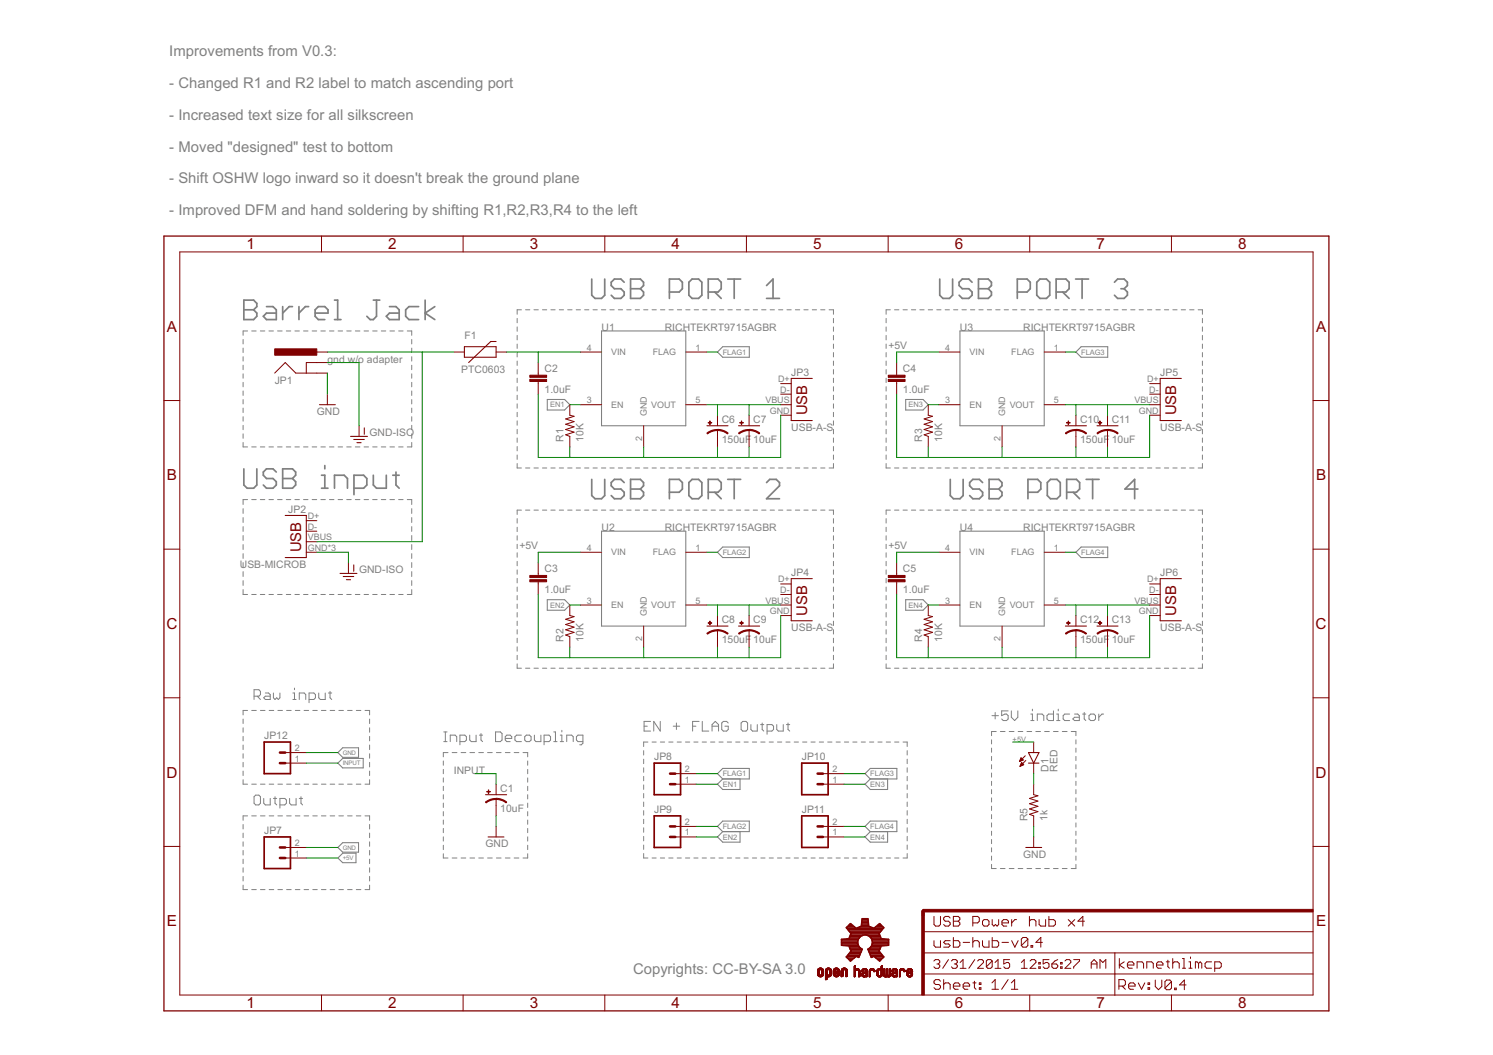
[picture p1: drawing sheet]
<svg xmlns="http://www.w3.org/2000/svg" width="297mm" height="210mm" viewBox="0 0 297 210" stroke-linecap="round" stroke-linejoin="round" font-family="sans-serif">
<defs><g id="words">
<g font-size="3.4" fill="#800000">
<text x="49" y="49.6">1</text>
<text x="77.2" y="49.6">2</text>
<text x="105.4" y="49.6">3</text>
<text x="133.6" y="49.6">4</text>
<text x="161.8" y="49.6">5</text>
<text x="189.9" y="49.6">6</text>
<text x="218.1" y="49.6">7</text>
<text x="246.3" y="49.6">8</text>
<text x="33.2" y="66">A</text>
<text x="261.8" y="66">A</text>
<text x="33.2" y="95.5">B</text>
<text x="261.8" y="95.5">B</text>
<text x="33.1" y="125.1">C</text>
<text x="261.7" y="125.1">C</text>
<text x="33.1" y="154.7">D</text>
<text x="261.7" y="154.7">D</text>
<text x="33.2" y="184.3">E</text>
<text x="261.8" y="184.3">E</text>
<text x="49" y="200.6">1</text>
<text x="77.2" y="200.6">2</text>
<text x="105.4" y="200.6">3</text>
<text x="133.6" y="200.6">4</text>
<text x="161.8" y="200.6">5</text>
<text x="189.9" y="200.6">6</text>
<text x="218.1" y="200.6">7</text>
<text x="246.3" y="200.6">8</text>
</g>
<g font-size="3.3" fill="#808080">
<text x="33.7" y="11.2">Improvements from V0.3:</text>
<text x="33.7" y="17.5">- Changed R1 and R2 label to match ascending port</text>
<text x="33.7" y="23.8">- Increased text size for all silkscreen</text>
<text x="33.7" y="30.2">- Moved &quot;designed&quot; test to bottom</text>
<text x="33.7" y="36.5">- Shift OSHW logo inward so it doesn't break the ground plane</text>
<text x="33.7" y="42.8">- Improved DFM and hand soldering by shifting R1,R2,R3,R4 to the left</text>
<text x="126" y="193.8">Copyrights: CC-BY-SA 3.0</text>
</g>
<g font-size="3.3" fill="#800000">
<text x="160.6" y="82.6" transform="rotate(-90 160.6 82.6)">USB</text>
<text x="234" y="82.6" transform="rotate(-90 234 82.6)">USB</text>
<text x="59.9" y="109.9" transform="rotate(-90 59.9 109.9)">USB</text>
<text x="160.6" y="122.5" transform="rotate(-90 160.6 122.5)">USB</text>
<text x="234" y="122.5" transform="rotate(-90 234 122.5)">USB</text>
</g>
<g font-size="2.3" fill="#808080">
<text x="119.7" y="65.8">U1</text>
<text x="132.3" y="65.8">RICHTEKRT9715AGBR</text>
<text x="191" y="65.8">U3</text>
<text x="203.6" y="65.8">RICHTEKRT9715AGBR</text>
<text x="92.4" y="67.5">F1</text>
<text x="176.7" y="69.4">+5V</text>
<text x="54.6" y="76.3">JP1</text>
<text x="65.1" y="72.1">gnd w/o adapter</text>
<text x="91.8" y="74.2">PTC0603</text>
<text x="108.3" y="73.9">C2</text>
<text x="157.4" y="74.8">JP3</text>
<text x="179.7" y="73.9">C4</text>
<text x="230.8" y="74.8">JP5</text>
<text x="63" y="82.6">GND</text>
<text x="108.3" y="78.1">1.0uF</text>
<text x="179.7" y="78.1">1.0uF</text>
<text x="73.5" y="86.8">GND-ISO</text>
<text x="112.1" y="87.9" transform="rotate(-90 112.1 87.9)">R1</text>
<text x="116.1" y="87.9" transform="rotate(-90 116.1 87.9)">10K</text>
<text x="143.6" y="88.2">150uF</text>
<text x="143.6" y="84.2">C6</text>
<text x="149.9" y="88.2">10uF</text>
<text x="149.9" y="84.2">C7</text>
<text x="157.4" y="85.8">USB-A-S</text>
<text x="183.5" y="87.9" transform="rotate(-90 183.5 87.9)">R3</text>
<text x="187.4" y="87.9" transform="rotate(-90 187.4 87.9)">10K</text>
<text x="214.9" y="88.2">150uF</text>
<text x="214.9" y="84.2">C10</text>
<text x="221.2" y="88.2">10uF</text>
<text x="221.2" y="84.2">C11</text>
<text x="230.8" y="85.8">USB-A-S</text>
<text x="57.4" y="102">JP2</text>
<text x="119.7" y="105.7">U2</text>
<text x="132.3" y="105.7">RICHTEKRT9715AGBR</text>
<text x="191" y="105.7">U4</text>
<text x="203.6" y="105.7">RICHTEKRT9715AGBR</text>
<text x="47.7" y="113">USB-MICROB</text>
<text x="103.3" y="109.2">+5V</text>
<text x="108.3" y="113.8">C3</text>
<text x="176.7" y="109.2">+5V</text>
<text x="179.7" y="113.8">C5</text>
<text x="71.4" y="114.1">GND-ISO</text>
<text x="108.3" y="118">1.0uF</text>
<text x="157.4" y="114.6">JP4</text>
<text x="179.7" y="118">1.0uF</text>
<text x="230.8" y="114.6">JP6</text>
<text x="143.6" y="124">C8</text>
<text x="149.9" y="124">C9</text>
<text x="157.4" y="125.6">USB-A-S</text>
<text x="214.9" y="124">C12</text>
<text x="221.2" y="124">C13</text>
<text x="230.8" y="125.6">USB-A-S</text>
<text x="112.1" y="127.7" transform="rotate(-90 112.1 127.7)">R2</text>
<text x="116.1" y="127.7" transform="rotate(-90 116.1 127.7)">10K</text>
<text x="143.6" y="128">150uF</text>
<text x="149.9" y="128">10uF</text>
<text x="183.5" y="127.7" transform="rotate(-90 183.5 127.7)">R4</text>
<text x="187.4" y="127.7" transform="rotate(-90 187.4 127.7)">10K</text>
<text x="214.9" y="128">150uF</text>
<text x="221.2" y="128">10uF</text>
<text x="52.6" y="147">JP12</text>
<text x="90.3" y="153.9">INPUT</text>
<text x="130.2" y="151.2">JP8</text>
<text x="159.5" y="151.2">JP10</text>
<text x="208.6" y="153.5" transform="rotate(-90 208.6 153.5)">D1</text>
<text x="210.4" y="153.5" transform="rotate(-90 210.4 153.5)">RED</text>
<text x="99.5" y="161.6">10uF</text>
<text x="99.5" y="157.6">C1</text>
<text x="130.2" y="161.7">JP9</text>
<text x="159.5" y="161.7">JP11</text>
<text x="52.6" y="165.9">JP7</text>
<text x="204.4" y="163.4" transform="rotate(-90 204.4 163.4)">R5</text>
<text x="208.4" y="163.4" transform="rotate(-90 208.4 163.4)">1k</text>
<text x="96.6" y="168.6">GND</text>
<text x="203.6" y="170.7">GND</text>
</g>
<g font-size="2" fill="#808080">
<text x="116.7" y="69.7">4</text>
<text x="121.6" y="70.7">VIN</text>
<text x="129.9" y="70.7">FLAG</text>
<text x="138.4" y="69.7">1</text>
<text x="188.1" y="69.7">4</text>
<text x="192.9" y="70.7">VIN</text>
<text x="201.2" y="70.7">FLAG</text>
<text x="209.7" y="69.7">1</text>
<text x="154.8" y="76">D+</text>
<text x="228.2" y="76">D+</text>
<text x="116.7" y="80.2">3</text>
<text x="121.6" y="81.2">EN</text>
<text x="128.7" y="82.8" transform="rotate(-90 128.7 82.8)">GND</text>
<text x="129.6" y="81.1">VOUT</text>
<text x="138.4" y="80.2">5</text>
<text x="152.3" y="80.2">VBUS</text>
<text x="153.2" y="82.3">GND</text>
<text x="155.2" y="78.1">D-</text>
<text x="188.1" y="80.2">3</text>
<text x="192.9" y="81.2">EN</text>
<text x="200" y="82.8" transform="rotate(-90 200 82.8)">GND</text>
<text x="200.9" y="81.1">VOUT</text>
<text x="209.7" y="80.2">5</text>
<text x="225.7" y="80.2">VBUS</text>
<text x="226.6" y="82.3">GND</text>
<text x="228.7" y="78.1">D-</text>
<text x="127.8" y="87.6" transform="rotate(-90 127.8 87.6)">2</text>
<text x="199.1" y="87.6" transform="rotate(-90 199.1 87.6)">2</text>
<text x="61.2" y="103.3">D+</text>
<text x="61.2" y="105.4">D-</text>
<text x="61.2" y="107.5">VBUS</text>
<text x="61.2" y="109.6">GND*3</text>
<text x="116.7" y="109.6">4</text>
<text x="121.6" y="110.5">VIN</text>
<text x="129.9" y="110.5">FLAG</text>
<text x="138.4" y="109.6">1</text>
<text x="188.1" y="109.6">4</text>
<text x="192.9" y="110.5">VIN</text>
<text x="201.2" y="110.5">FLAG</text>
<text x="209.7" y="109.6">1</text>
<text x="154.8" y="115.9">D+</text>
<text x="155.2" y="118">D-</text>
<text x="228.2" y="115.9">D+</text>
<text x="228.7" y="118">D-</text>
<text x="116.7" y="120.1">3</text>
<text x="121.6" y="121">EN</text>
<text x="128.7" y="122.6" transform="rotate(-90 128.7 122.6)">GND</text>
<text x="129.6" y="121">VOUT</text>
<text x="138.4" y="120.1">5</text>
<text x="152.3" y="120.1">VBUS</text>
<text x="153.2" y="122.2">GND</text>
<text x="188.1" y="120.1">3</text>
<text x="192.9" y="121">EN</text>
<text x="200" y="122.6" transform="rotate(-90 200 122.6)">GND</text>
<text x="200.9" y="121">VOUT</text>
<text x="209.7" y="120.1">5</text>
<text x="225.7" y="120.1">VBUS</text>
<text x="226.6" y="122.2">GND</text>
<text x="127.8" y="127.5" transform="rotate(-90 127.8 127.5)">2</text>
<text x="199.1" y="127.5" transform="rotate(-90 199.1 127.5)">2</text>
<text x="58.7" y="149.4">2</text>
<text x="58.7" y="151.5">1</text>
<text x="136.3" y="155.7">1</text>
<text x="136.3" y="153.6">2</text>
<text x="165.6" y="155.7">1</text>
<text x="165.6" y="153.6">2</text>
<text x="136.3" y="166.2">1</text>
<text x="136.3" y="164.1">2</text>
<text x="165.6" y="166.2">1</text>
<text x="165.6" y="164.1">2</text>
<text x="58.7" y="170.4">1</text>
<text x="58.7" y="168.3">2</text>
</g>
<g font-size="1.7" fill="#808080">
<text x="143.8" y="70.6">FLAG1</text>
<text x="215.1" y="70.6">FLAG3</text>
<text x="109.4" y="81.1">EN1</text>
<text x="180.7" y="81.1">EN3</text>
<text x="143.8" y="110.4">FLAG2</text>
<text x="215.1" y="110.4">FLAG4</text>
<text x="109.4" y="120.9">EN2</text>
<text x="180.7" y="120.9">EN4</text>
<text x="201.5" y="147.6">+5V</text>
<text x="143.8" y="154.5">FLAG1</text>
<text x="173.2" y="154.5">FLAG3</text>
<text x="143.8" y="156.6">EN1</text>
<text x="173.2" y="156.6">EN3</text>
<text x="143.8" y="167">EN2</text>
<text x="143.8" y="164.9">FLAG2</text>
<text x="173.2" y="167">EN4</text>
<text x="173.2" y="164.9">FLAG4</text>
</g>
<g font-size="1.4" fill="#808080">
<text x="68.2" y="150.2">GND</text>
<text x="68.2" y="152.3">INPUT</text>
<text x="68.2" y="169">GND</text>
<text x="68.2" y="171.1">+5V</text>
</g>
</g></defs>
<g fill="none" stroke="#808080" stroke-width=".2">
<path d="M48.4 67.5v.9M48.4 69.3v.8M48.4 71v.8M48.4 72.7v.9M48.4 74.4v.8M48.4 76.1v.9M48.4 77.8v.9M48.4 79.5v.9M49.3 65.8h-.9v.9M50.1 65.8h.9M51.8 65.8h.9M53.5 65.8h.9"/>
<path d="M55.2 65.8h.9M57 65.8h.8M58.7 65.8h.9M60.4 65.8h.9M62.1 65.8h.9M63.8 65.8h.9M65.6 65.8h.8M67.3 65.8h.9M69 65.8h.9M70.7 65.8h.9M72.4 65.8h.9M74.1 65.8h.9"/>
<path d="M75.9 65.8h.9M77.6 65.8h.9M79.3 65.8h.9M81 65.8h.9v.9M81.9 67.5v.9M81.9 69.3v.8M81.9 71v.8M81.9 72.7v.9M81.9 74.4v.8M81.9 76.1v.9M81.9 77.8v.9M81.9 79.5v.9"/>
<path d="M102.9 63.4v.8M102.9 65v.9M102.9 66.7v.9M102.9 68.5v.8M102.9 70.1v.9M102.9 71.8v.9M102.9 73.5v.9M102.9 75.2v.9M102.9 76.9v.9M102.9 78.6v.9M103.7 61.6h-.8v.9M104.6 61.6h.8"/>
<path d="M106.2 61.6h.9M107.9 61.6h.9M109.6 61.6h.8M111.3 61.6h.8M112.9 61.6h.9M114.6 61.6h.9M116.3 61.6h.9M118 61.6h.8M119.7 61.6h.8M121.3 61.6h.9M123 61.6h.9M124.7 61.6h.9"/>
<path d="M126.4 61.6h.8M128.1 61.6h.8M129.7 61.6h.9M131.4 61.6h.9M133.1 61.6h.8M134.8 61.6h.8M136.4 61.6h.9M138.1 61.6h.9M139.8 61.6h.9M141.5 61.6h.8M143.2 61.6h.8M144.8 61.6h.9"/>
<path d="M146.5 61.6h.9M148.2 61.6h.8M149.9 61.6h.8M151.5 61.6h.9M153.2 61.6h.9M154.9 61.6h.8M156.6 61.6h.8M158.2 61.6h.9M159.9 61.6h.9M161.6 61.6h.9M163.3 61.6h.8M165 61.6h.8v.9"/>
<path d="M165.8 63.4v.8M165.8 65v.9M165.8 66.7v.9M165.8 68.5v.8M165.8 70.1v.9M165.8 71.8v.9M165.8 73.5v.9M165.8 75.2v.9M165.8 76.9v.9M165.8 78.6v.9M176.3 63.4v.8M176.3 65v.9"/>
<path d="M176.3 66.7v.9M176.3 68.5v.8M176.3 70.1v.9M176.3 71.8v.9M176.3 73.5v.9M176.3 75.2v.9M176.3 76.9v.9M176.3 78.6v.9M177.1 61.6h-.8v.9M178 61.6h.8M179.7 61.6h.8M181.3 61.6h.9"/>
<path d="M183 61.6h.9M184.7 61.6h.8M186.4 61.6h.8M188 61.6h.9M189.7 61.6h.9M191.4 61.6h.9M193.1 61.6h.8M194.8 61.6h.8M196.4 61.6h.9M198.1 61.6h.9M199.8 61.6h.8M201.5 61.6h.8"/>
<path d="M203.1 61.6h.9M204.8 61.6h.9M206.5 61.6h.8M208.2 61.6h.8M209.8 61.6h.9M211.5 61.6h.9M213.2 61.6h.9M214.9 61.6h.8M216.6 61.6h.8M218.2 61.6h.9M219.9 61.6h.9M221.6 61.6h.8"/>
<path d="M223.3 61.6h.8M225 61.6h.8M226.6 61.6h.9M228.3 61.6h.9M230 61.6h.8M231.7 61.6h.8M233.3 61.6h.9M235 61.6h.9M236.7 61.6h.9M238.4 61.6h.8v.9M239.2 63.4v.8M239.2 65v.9"/>
<path d="M239.2 66.7v.9M239.2 68.5v.8M239.2 70.1v.9M239.2 71.8v.9M239.2 73.5v.9M239.2 75.2v.9M239.2 76.9v.9M239.2 78.6v.9M48.4 81.2v.9M48.4 82.9v.9M48.4 84.6v.9M48.4 86.3v.9"/>
<path d="M48.4 88v.9h.9M49.3 99.4h-.9v1M50.1 99.4h.9M50.1 88.9h.9M51.8 99.4h.9M51.8 88.9h.9M53.5 99.4h.9M53.5 88.9h.9M55.2 99.4h.9M55.2 88.9h.9M57 99.4h.8M57 88.9h.8"/>
<path d="M58.7 99.4h.9M58.7 88.9h.9M60.4 99.4h.9M60.4 88.9h.9M62.1 99.4h.9M62.1 88.9h.9M63.8 99.4h.9M63.8 88.9h.9M65.6 99.4h.8M65.6 88.9h.8M67.3 99.4h.9M67.3 88.9h.9"/>
<path d="M69 99.4h.9M69 88.9h.9M70.7 99.4h.9M70.7 88.9h.9M72.4 99.4h.9M72.4 88.9h.9M74.1 99.4h.9M74.1 88.9h.9M75.9 99.4h.9M75.9 88.9h.9M77.6 99.4h.9M77.6 88.9h.9"/>
<path d="M79.3 99.4h.9M79.3 88.9h.9M81 99.4h.9v1M81.9 81.2v.9M81.9 82.9v.9M81.9 84.6v.9M81.9 86.3v.9M81.9 88v.9h-.9M102.9 92.2v.9h.8M102.9 80.3v.9M102.9 82v.9M102.9 83.7v.9"/>
<path d="M102.9 85.4v.9M102.9 87.1v.9M102.9 88.8v.9M102.9 90.5v.9M104.6 93.1h.8M106.2 93.1h.9M107.9 93.1h.9M109.6 93.1h.8M111.3 93.1h.8M112.9 93.1h.9M114.6 93.1h.9M116.3 93.1h.9"/>
<path d="M118 93.1h.8M119.7 93.1h.8M121.3 93.1h.9M123 93.1h.9M124.7 93.1h.9M126.4 93.1h.8M128.1 93.1h.8M129.7 93.1h.9M131.4 93.1h.9M133.1 93.1h.8M134.8 93.1h.8M136.4 93.1h.9"/>
<path d="M138.1 93.1h.9M139.8 93.1h.9M141.5 93.1h.8M143.2 93.1h.8M144.8 93.1h.9M146.5 93.1h.9M148.2 93.1h.8M149.9 93.1h.8M151.5 93.1h.9M153.2 93.1h.9M154.9 93.1h.8M156.6 93.1h.8"/>
<path d="M158.2 93.1h.9M159.9 93.1h.9M161.6 93.1h.9M163.3 93.1h.8M165.8 80.3v.9M165.8 82v.9M165.8 83.7v.9M165.8 85.4v.9M165.8 87.1v.9M165.8 88.8v.9M165.8 90.5v.9M165.8 92.2v.9h-.8"/>
<path d="M176.3 92.2v.9h.8M176.3 80.3v.9M176.3 82v.9M176.3 83.7v.9M176.3 85.4v.9M176.3 87.1v.9M176.3 88.8v.9M176.3 90.5v.9M178 93.1h.8M179.7 93.1h.8M181.3 93.1h.9M183 93.1h.9"/>
<path d="M184.7 93.1h.8M186.4 93.1h.8M188 93.1h.9M189.7 93.1h.9M191.4 93.1h.9M193.1 93.1h.8M194.8 93.1h.8M196.4 93.1h.9M198.1 93.1h.9M199.8 93.1h.8M201.5 93.1h.8M203.1 93.1h.9"/>
<path d="M204.8 93.1h.9M206.5 93.1h.8M208.2 93.1h.8M209.8 93.1h.9M211.5 93.1h.9M213.2 93.1h.9M214.9 93.1h.8M216.6 93.1h.8M218.2 93.1h.9M219.9 93.1h.9M221.6 93.1h.8M223.3 93.1h.8"/>
<path d="M225 93.1h.8M226.6 93.1h.9M228.3 93.1h.9M230 93.1h.8M231.7 93.1h.8M233.3 93.1h.9M235 93.1h.9M236.7 93.1h.9M239.2 92.2v.9h-.8M239.2 80.3v.9M239.2 82v.9M239.2 83.7v.9"/>
<path d="M239.2 85.4v.9M239.2 87.1v.9M239.2 88.8v.9M239.2 90.5v.9M48.4 117.3v1h.9M48.4 101.2v1M48.4 103v.9M48.4 104.8v.9M48.4 106.6v.9M48.4 108.4v.9M48.4 110.2v.9M48.4 111.9v1"/>
<path d="M48.4 113.7v1M48.4 115.5v1M50.1 118.3h.9M51.8 118.3h.9M53.5 118.3h.9M55.2 118.3h.9M57 118.3h.8M58.7 118.3h.9M60.4 118.3h.9M62.1 118.3h.9M63.8 118.3h.9M65.6 118.3h.8"/>
<path d="M67.3 118.3h.9M69 118.3h.9M70.7 118.3h.9M72.4 118.3h.9M74.1 118.3h.9M75.9 118.3h.9M77.6 118.3h.9M79.3 118.3h.9M81.9 101.2v1M81.9 103v.9M81.9 104.8v.9M81.9 106.6v.9"/>
<path d="M81.9 108.4v.9M81.9 110.2v.9M81.9 111.9v1M81.9 113.7v1M81.9 115.5v1M81.9 117.3v1h-.9M102.9 103.2v.9M102.9 104.9v.9M102.9 106.6v.9M102.9 108.3v.9M102.9 110v.9M102.9 111.7v.9"/>
<path d="M102.9 113.4v.9M102.9 115.1v.9M102.9 116.8v.9M102.9 118.5v.9M103.7 101.5h-.8v.9M104.6 101.5h.8M106.2 101.5h.9M107.9 101.5h.9M109.6 101.5h.8M111.3 101.5h.8M112.9 101.5h.9M114.6 101.5h.9"/>
<path d="M116.3 101.5h.9M118 101.5h.8M119.7 101.5h.8M121.3 101.5h.9M123 101.5h.9M124.7 101.5h.9M126.4 101.5h.8M128.1 101.5h.8M129.7 101.5h.9M131.4 101.5h.9M133.1 101.5h.8M134.8 101.5h.8"/>
<path d="M136.4 101.5h.9M138.1 101.5h.9M139.8 101.5h.9M141.5 101.5h.8M143.2 101.5h.8M144.8 101.5h.9M146.5 101.5h.9M148.2 101.5h.8M149.9 101.5h.8M151.5 101.5h.9M153.2 101.5h.9M154.9 101.5h.8"/>
<path d="M156.6 101.5h.8M158.2 101.5h.9M159.9 101.5h.9M161.6 101.5h.9M163.3 101.5h.8M165 101.5h.8v.9M165.8 103.2v.9M165.8 104.9v.9M165.8 106.6v.9M165.8 108.3v.9M165.8 110v.9M165.8 111.7v.9"/>
<path d="M165.8 113.4v.9M165.8 115.1v.9M165.8 116.8v.9M165.8 118.5v.9M176.3 103.2v.9M176.3 104.9v.9M176.3 106.6v.9M176.3 108.3v.9M176.3 110v.9M176.3 111.7v.9M176.3 113.4v.9M176.3 115.1v.9"/>
<path d="M176.3 116.8v.9M176.3 118.5v.9M177.1 101.5h-.8v.9M178 101.5h.8M179.7 101.5h.8M181.3 101.5h.9M183 101.5h.9M184.7 101.5h.8M186.4 101.5h.8M188 101.5h.9M189.7 101.5h.9M191.4 101.5h.9"/>
<path d="M193.1 101.5h.8M194.8 101.5h.8M196.4 101.5h.9M198.1 101.5h.9M199.8 101.5h.8M201.5 101.5h.8M203.1 101.5h.9M204.8 101.5h.9M206.5 101.5h.8M208.2 101.5h.8M209.8 101.5h.9M211.5 101.5h.9"/>
<path d="M213.2 101.5h.9M214.9 101.5h.8M216.6 101.5h.8M218.2 101.5h.9M219.9 101.5h.9M221.6 101.5h.8M223.3 101.5h.8M225 101.5h.8M226.6 101.5h.9M228.3 101.5h.9M230 101.5h.8M231.7 101.5h.8"/>
<path d="M233.3 101.5h.9M235 101.5h.9M236.7 101.5h.9M238.4 101.5h.8v.9M239.2 103.2v.9M239.2 104.9v.9M239.2 106.6v.9M239.2 108.3v.9M239.2 110v.9M239.2 111.7v.9M239.2 113.4v.9M239.2 115.1v.9"/>
<path d="M239.2 116.8v.9M239.2 118.5v.9M50.5 138.5h1l.3-.3v-.6l-.3-.4h-1v2M51.2 138.5l.6 .7M52.8 137.9h.6l.4 .3v1h-1l-.3-.4 .3-.3h1M54.4 137.9v.9l.3 .4 .4-.4 .3 .4 .3-.4v-.9M58.3 137.9h.3v1.3M58.3 139.2h.6M58.6 136.9v.3M59.5 139.2v-1.3h1l.3 .3v1M61.5 139.2h.9l.4-.4v-.6l-.4-.3h-.9v1.9M63.4 137.9v.9l.3 .4h1v-1.3"/>
<path d="M65.3 137.9h.7M65.7 137.6v1.2l.3 .4M102.9 120.2v.9M102.9 121.9v.9M102.9 123.6v.9M102.9 125.3v.9M102.9 127v.9M102.9 128.7v.9M102.9 130.4v.9M102.9 132.1v.8h.8M104.6 132.9h.8M106.2 132.9h.9"/>
<path d="M107.9 132.9h.9M109.6 132.9h.8M111.3 132.9h.8M112.9 132.9h.9M114.6 132.9h.9M116.3 132.9h.9M118 132.9h.8M119.7 132.9h.8M121.3 132.9h.9M123 132.9h.9M124.7 132.9h.9M126.4 132.9h.8"/>
<path d="M128.1 132.9h.8M129.7 132.9h.9M131.4 132.9h.9M133.1 132.9h.8M134.8 132.9h.8M136.4 132.9h.9M138.1 132.9h.9M139.8 132.9h.9M141.5 132.9h.8M143.2 132.9h.8M144.8 132.9h.9M146.5 132.9h.9"/>
<path d="M148.2 132.9h.8M149.9 132.9h.8M151.5 132.9h.9M153.2 132.9h.9M154.9 132.9h.8M156.6 132.9h.8M158.2 132.9h.9M159.9 132.9h.9M161.6 132.9h.9M163.3 132.9h.8M165.8 120.2v.9M165.8 121.9v.9"/>
<path d="M165.8 123.6v.9M165.8 125.3v.9M165.8 127v.9M165.8 128.7v.9M165.8 130.4v.9M165.8 132.1v.8h-.8M176.3 132.1v.8h.8M176.3 120.2v.9M176.3 121.9v.9M176.3 123.6v.9M176.3 125.3v.9M176.3 127v.9"/>
<path d="M176.3 128.7v.9M176.3 130.4v.9M178 132.9h.8M179.7 132.9h.8M181.3 132.9h.9M183 132.9h.9M184.7 132.9h.8M186.4 132.9h.8M188 132.9h.9M189.7 132.9h.9M191.4 132.9h.9M193.1 132.9h.8"/>
<path d="M194.8 132.9h.8M196.4 132.9h.9M198.1 132.9h.9M199.8 132.9h.8M201.5 132.9h.8M203.1 132.9h.9M204.8 132.9h.9M206.5 132.9h.8M208.2 132.9h.8M209.8 132.9h.9M211.5 132.9h.9M213.2 132.9h.9"/>
<path d="M214.9 132.9h.8M216.6 132.9h.8M218.2 132.9h.9M219.9 132.9h.9M221.6 132.9h.8M223.3 132.9h.8M225 132.9h.8M226.6 132.9h.9M228.3 132.9h.9M230 132.9h.8M231.7 132.9h.8M233.3 132.9h.9"/>
<path d="M235 132.9h.9M236.7 132.9h.9M239.2 132.1v.8h-.8M239.2 120.2v.9M239.2 121.9v.9M239.2 123.6v.9M239.2 125.3v.9M239.2 127v.9M239.2 128.7v.9M239.2 130.4v.9M48.4 143.1v.9M48.4 144.8v.9"/>
<path d="M48.4 146.5v.9M48.4 148.2v.9M48.4 150v.9M48.4 151.7v.9M48.4 153.4v.9M48.4 155.1v.9h.9M49.3 141.4h-.9v.8M50.1 141.4h.9M50.1 156h.9M50.9 158.2h.6l.3 .3v1.3l-.3 .3h-.6l-.4-.3v-1.3zM51.8 141.4h.9M51.8 156h.9"/>
<path d="M52.5 158.9v.9l.3 .3h1v-1.2M53.6 141.4h.9M53.6 156h.9M54.4 158.9h.7M54.7 158.5v1.3l.4 .3M55.3 141.4h.9M55.3 156h.9M57 141.4h.9M57 156h.9M57.6 158.9v.9l.3 .3h1v-1.2M58.8 141.4h.9M58.8 156h.9"/>
<path d="M59.5 158.9h.7M59.9 158.5v1.3l.3 .3M60.5 141.4h.9M60.5 156h.9M62.2 141.4h.9M62.2 156h.9M63.9 141.4h1M63.9 156h1M65.7 141.4h.9M65.7 156h.9M67.4 141.4h.9M67.4 156h.9"/>
<path d="M69.2 141.4h.9M69.2 156h.9M70.9 141.4h.9M70.9 156h.9M72.6 141.4h.9v.8M73.5 143.1v.9M73.5 144.8v.9M73.5 146.5v.9M73.5 148.2v.9M73.5 150v.9M73.5 151.7v.9M73.5 153.4v.9"/>
<path d="M73.5 155.1v.9h-.9M88.2 151.4v.9M88.2 153.1v.8M88.2 154.8v.8M88.2 156.4v.9M88.2 158.1v.9M88.2 159.8v.9M88.3 147.6h.6M88.3 145.6h.6M88.6 145.6v2M89.1 149.7h-.9v.9M89.6 147.6v-1.3h1l.3 .3v1"/>
<path d="M90 149.7h.9M91.5 147.6h1l.3-.4v-.6l-.3-.3h-1v1.9M91.7 149.7h1M93.5 146.3v.9l.3 .4h.9v-1.3M93.5 149.7h.9M95.2 149.7h1M95.4 146.3h.6M95.7 145.9v1.3l.3 .4M97 149.7h.9M98.6 145.6h.9l.4 .3v1.3l-.4 .4h-.9zM98.8 149.7h.9M100.5 146.9h1.3v-.3l-.3-.3h-.7l-.3 .3v.6l.3 .4h.7"/>
<path d="M100.5 149.7h1M102.3 149.7h.9M103.7 146.3h-.9l-.4 .3v.6l.4 .4h.9M104.1 149.7h.9v.9M104.4 146.6l.3-.3h.6l.4 .3v.6l-.4 .4h-.6l-.3-.4zM105 151.4v.9M105 153.1v.8M105 154.8v.8M105 156.4v.9M105 158.1v.9M105 159.8v.9M106.3 146.3v.9l.3 .4h1v-1.3"/>
<path d="M108.2 147.6h1l.3-.4v-.6l-.3-.3h-1v1.9M110.2 147.6h.6M110.2 145.6h.3v2M111.5 147.6h.6M111.5 146.3h.3v1.3M111.8 145.3v.3M112.8 147.6v-1.3h.9l.3 .3v1M116 147.6h-1l-.3-.4v-.6l.3-.3h1v1.6l-.3 .3h-.4M128.1 149.4v.8M128.1 151v.9M128.1 152.8v.8M128.1 154.5v.8"/>
<path d="M128.1 156.2v.9M128.1 157.9v.8M128.1 159.6v.9M128.1 144.5h.7M128.9 147.6h-.8v.9M129.4 143.5h-1.3v2h1.3M129.7 147.6h.9M131.4 143.5v2l-1.3-2v2M131.4 147.6h.8M133.1 147.6h.8M133.9 144.5h1.3M134.6 143.8v1.3"/>
<path d="M134.7 147.6h.9M136.4 147.6h.8M137.8 144.5h.7M138 147.6h.9M139.1 143.5h-1.3v2M139.7 147.6h.8M139.7 143.5v2h1.3M141.4 147.6h.8M141.7 144.5h1.3M141.7 145.5v-1.3l.6-.7 .7 .7v1.3M143 147.6h.9M144.7 147.6h.8"/>
<path d="M144.9 143.8l-.3-.3h-.7l-.3 .3v1.3l.3 .4h.7l.3-.4v-.6h-.7M146.4 147.6h.8M147.4 143.8l.4-.3h.6l.3 .3v1.3l-.3 .4h-.6l-.4-.4zM148 147.6h.9M149.4 144.2v.9l.3 .4h1v-1.3M149.7 147.6h.8M151.3 144.2h.7M151.4 147.6h.8M151.6 143.8v1.3l.4 .4M152.6 145.5h1l.3-.4v-.6l-.3-.3h-1v1.9M153 147.6h.9M154.5 144.2v.9l.4 .4h.9v-1.3"/>
<path d="M154.7 147.6h.8M156.4 147.6h.8M156.5 144.2h.6M156.8 143.8v1.3l.3 .4M158 147.6h.9M159.7 147.6h.8M161.4 147.6h.8M163 147.6h.9M164.7 147.6h.8M166.3 147.6h.9M168 147.6h.8M169.7 147.6h.8"/>
<path d="M171.3 147.6h.9M173 147.6h.8M174.7 147.6h.8M176.3 147.6h.9M178 147.6h.8M179.7 147.6h.8v.9M180.5 149.4v.8M180.5 151v.9M180.5 152.8v.8M180.5 154.5v.8M180.5 156.2v.9M180.5 157.9v.8"/>
<path d="M180.5 159.6v.9M197.3 147.2v.8M197.3 148.8v.9M197.3 150.5v.8M197.3 152.1v.9M197.3 153.8v.8M197.3 155.4v.9M197.3 157.1v.8M197.3 158.7v.9M197.4 142.4h1.2M198 141.8v1.2M198.2 145.5h-.9v.9"/>
<path d="M199 145.5h1M200.6 141.4h-1.3v1l.6-.3h.4l.3 .3v.6l-.3 .4h-.7l-.3-.4M200.8 145.5h.9M201.2 141.4v1.3l.7 .7 .6-.7v-1.3M202.6 145.5h.9M204.3 145.5h1M205.1 142.1h.3v1.3M205.1 143.4h.6M205.4 141.1v.3M206.1 145.5h.9M206.4 143.4v-1.3h.9l.4 .3v1M207.8 145.5h1"/>
<path d="M209.6 145.5h.9M209.6 141.4v2h-1l-.3-.4v-.6l.3-.3h1M210.2 142.1h.3v1.3M210.2 143.4h.7M210.5 141.1v.3M211.3 145.5h1M212.8 142.1h-1l-.3 .3v.6l.3 .4h1M213.1 145.5h1v.9M213.8 142.1h.6l.3 .3v1h-.9l-.4-.4 .4-.3h.9M214.1 147.2v.8M214.1 148.8v.9M214.1 150.5v.8"/>
<path d="M214.1 152.1v.9M214.1 153.8v.8M214.1 155.4v.9M214.1 157.1v.8M214.1 158.7v.9M215.4 142.1h.6M215.7 141.8v1.2l.3 .4M216.7 142.4l.3-.3h.6l.4 .3v.6l-.4 .4h-.6l-.3-.4zM218.6 142.1v1.3M219.6 142.1h-.4l-.6 .6M48.4 164v.9M48.4 165.8v.9"/>
<path d="M48.4 167.5v.9M48.4 169.2v.9M48.4 170.9v.9M48.4 172.7v.8M48.4 174.4v.9M48.4 176.1v.9h.9M49.3 162.3h-.9v.9M50.1 162.3h.9M50.1 177h.9M51.8 162.3h.9M51.8 177h.9M53.6 162.3h.9"/>
<path d="M53.6 177h.9M55.3 162.3h.9M55.3 177h.9M55.7 160.1h1l.3-.3v-.6l-.3-.3h-1v1.9M57 162.3h.9M57 177h.9M58.8 162.3h.9M58.8 177h.9M60.5 162.3h.9M60.5 177h.9M62.2 162.3h.9M62.2 177h.9"/>
<path d="M63.9 162.3h1M63.9 177h1M65.7 162.3h.9M65.7 177h.9M67.4 162.3h.9M67.4 177h.9M69.2 162.3h.9M69.2 177h.9M70.9 162.3h.9M70.9 177h.9M72.6 162.3h.9v.9M73.5 164v.9"/>
<path d="M73.5 165.8v.9M73.5 167.5v.9M73.5 169.2v.9M73.5 170.9v.9M73.5 172.7v.8M73.5 174.4v.9M73.5 176.1v.9h-.9M88.2 169.9v.8h.9M88.2 161.5v.8M88.2 163.2v.8M88.2 164.8v.9M88.2 166.5v.8"/>
<path d="M88.2 168.2v.8M90 170.7h.9M91.7 170.7h1M93.5 170.7h.9M95.2 170.7h1M97 170.7h.9M98.8 170.7h.9M100.5 170.7h1M102.3 170.7h.9M105 161.5v.8M105 163.2v.8M105 164.8v.9"/>
<path d="M105 166.5v.8M105 168.2v.8M105 169.9v.8h-.9M128.1 169.8v.9h.8M128.1 161.3v.9M128.1 163v.9M128.1 164.7v.9M128.1 166.4v.9M128.1 168.1v.9M129.7 170.7h.9M131.4 170.7h.8M133.1 170.7h.8"/>
<path d="M134.7 170.7h.9M136.4 170.7h.8M138 170.7h.9M139.7 170.7h.8M141.4 170.7h.8M143 170.7h.9M144.7 170.7h.8M146.4 170.7h.8M148 170.7h.9M149.7 170.7h.8M151.4 170.7h.8M153 170.7h.9"/>
<path d="M154.7 170.7h.8M156.4 170.7h.8M158 170.7h.9M159.7 170.7h.8M161.4 170.7h.8M163 170.7h.9M164.7 170.7h.8M166.3 170.7h.9M168 170.7h.8M169.7 170.7h.8M171.3 170.7h.9M173 170.7h.8"/>
<path d="M174.7 170.7h.8M176.3 170.7h.9M178 170.7h.8M180.5 169.8v.9h-.8M180.5 161.3v.9M180.5 163v.9M180.5 164.7v.9M180.5 166.4v.9M180.5 168.1v.9M197.3 172v.8h.9M197.3 160.4v.8M197.3 162.1v.8"/>
<path d="M197.3 163.7v.8M197.3 165.4v.8M197.3 167v.9M197.3 168.7v.8M197.3 170.3v.9M199 172.8h1M200.8 172.8h.9M202.6 172.8h.9M204.3 172.8h1M206.1 172.8h.9M207.8 172.8h1M209.6 172.8h.9"/>
<path d="M211.3 172.8h1M214.1 160.4v.8M214.1 162.1v.8M214.1 163.7v.8M214.1 165.4v.8M214.1 167v.9M214.1 168.7v.8M214.1 170.3v.9M214.1 172v.8h-1"/>
</g>
<g fill="none" stroke="#808080" stroke-width=".34">
<path d="M48.5 59.7h2l.6 .7v.6l-.6 .6 .6 .7v.6l-.6 .7h-2zM66.5 59.7h.7v3.9M74.3 59.7h1.3M74.9 59.7v3.2l-.6 .7h-.7l-.6-.7M84.6 59.7v3.9M117.7 55.5v3.2l.7 .7h1.3l.6-.7v-3.2M124.2 56.2l-.7-.7h-1.3l-.6 .7v.6l.6 .6h1.3l.7 .7v.6l-.7 .7h-1.3l-.6-.7M125.5 55.5h1.9l.6 .7v.6l-.6 .6 .6 .7v.6l-.6 .7h-1.9zM125.5 57.4h1.9M133.2 58.1h1.9l.7-.7v-1.2l-.7-.7h-1.9v3.9M137.1 56.2l.6-.7h1.3l.6 .7v2.5l-.6 .7h-1.3l-.6-.7zM140.9 58.1h2l.6-.7v-1.2l-.6-.7h-2v3.9"/>
<path d="M142.2 58.1l1.3 1.3M144.8 55.5h2.6M146.1 55.5v3.9M152.5 59.4h2.6M152.5 56.8l1.3-1.3v3.9M187 55.5v3.2l.6 .7h1.3l.6-.7v-3.2M193.4 56.2l-.7-.7h-1.2l-.7 .7v.6l.7 .6h1.2l.7 .7v.6l-.7 .7h-1.2l-.7-.7M194.7 55.5h1.9l.7 .7v.6l-.7 .6 .7 .7v.6l-.7 .7h-1.9zM194.7 57.4h1.9M202.4 58.1h1.9l.7-.7v-1.2l-.7-.7h-1.9v3.9M206.3 56.2l.6-.7h1.3l.7 .7v2.5l-.7 .7h-1.3l-.6-.7zM210.1 58.1h2l.6-.7v-1.2l-.6-.7h-2v3.9"/>
<path d="M211.4 58.1l1.3 1.3M214 55.5h2.6M215.3 55.5v3.9M221.7 56.2l.7-.7h1.2l.7 .7v.6l-.7 .6M223 57.4h.6M223.6 57.4l.7 .7v.6l-.7 .7h-1.2l-.7-.7M48.5 61.6h2M53 61h1.3l.7 .6v2h-2l-.6-.7 .6-.6h2M56.2 61v2.6M58.2 61h-.7l-1.3 1.3M59.5 61v2.6M61.4 61h-.7l-1.2 1.3"/>
<path d="M62.7 62.3h2.6v-.7l-.7-.6h-1.3l-.6 .6v1.3l.6 .7h1.3M66.5 63.6h1.3M77.5 61h1.3l.6 .6v2h-1.9l-.6-.7 .6-.6h1.9M83.3 61h-1.9l-.7 .6v1.3l.7 .7h1.9M86.5 61l-1.9 1.3 1.9 1.3M48.5 93.3v3.2l.7 .6h1.3l.6-.6v-3.2M55 93.9l-.7-.6h-1.3l-.6 .6v.7l.6 .6h1.3l.7 .6v.7l-.7 .6h-1.3l-.6-.6M56.2 93.3h2l.6 .6v.7l-.6 .6 .6 .6v.7l-.6 .6h-2zM56.2 95.2h2M64 97.1h1.3M64 94.6h.6v2.5M64.6 92.6v.7"/>
<path d="M66.5 97.1v-2.5h2l.6 .6v1.9M70.4 97.1h1.9l.7-.6v-1.3l-.7-.6h-1.9v3.8M74.3 94.6v1.9l.6 .6h2v-2.5M78.1 94.6h1.3M78.8 93.9v2.6l.6 .6M117.7 95.4v3.2l.7 .6h1.3l.6-.6v-3.2M124.2 96l-.7-.6h-1.3l-.6 .6v.6l.6 .7h1.3l.7 .6v.7l-.7 .6h-1.3l-.6-.6M125.5 95.4h1.9l.6 .6v.6l-.6 .7 .6 .6v.7l-.6 .6h-1.9zM125.5 97.3h1.9M133.2 97.9h1.9l.7-.6v-1.3l-.7-.6h-1.9v3.8M137.7 95.4h1.3l.6 .6v2.6l-.6 .6h-1.3l-.6-.6v-2.6zM140.9 97.9h2l.6-.6v-1.3l-.6-.6h-2v3.8"/>
<path d="M142.2 97.9l1.3 1.3M144.8 95.4h2.6M146.1 95.4v3.8M152.5 96l.6-.6h1.3l.7 .6v.6l-2.6 2.6h2.6M189.1 95.4v3.2l.6 .6h1.3l.6-.6v-3.2M195.5 96l-.7-.6h-1.3l-.6 .6v.6l.6 .7h1.3l.7 .6v.7l-.7 .6h-1.3l-.6-.6M196.8 95.4h1.9l.6 .6v.6l-.6 .7 .6 .6v.7l-.6 .6h-1.9zM196.8 97.3h1.9M204.5 97.9h1.9l.7-.6v-1.3l-.7-.6h-1.9v3.8M208.4 96l.6-.6h1.3l.6 .6v2.6l-.6 .6h-1.3l-.6-.6zM212.2 97.9h2l.6-.6v-1.3l-.6-.6h-2v3.8M213.5 97.9l1.3 1.3"/>
<path d="M216.1 95.4h2.6M217.4 95.4v3.8M226.4 97.3h-2.6l1.9-1.9v3.8"/>
</g>
<g fill="none" stroke="#808080" stroke-width=".21">
<path d="M108.9 79.5h3.4l1.1 1-1.1 1.1h-3.4zM119.7 65.8h16.7v18.9h-16.7zM143.8 69h5.3v2.1h-5.3l-1.1-1.1zM180.2 79.5h3.4l1.1 1-1.1 1.1h-3.4zM191 65.8h16.8v18.9h-16.8zM215.1 69h5.3v2.1h-5.3l-1-1.1zM108.9 119.3h3.4l1.1 1.1-1.1 1h-3.4zM119.7 105.7h16.7v18.9h-16.7zM142.7 109.9l1.1-1.1h5.3v2.1h-5.3zM180.2 119.3h3.4l1.1 1.1-1.1 1h-3.4zM191 105.7h16.8v18.9h-16.8zM214.1 109.9l1-1.1h5.3v2.1h-5.3z"/>
<path d="M67.2 149.7l1-.9h3.1v1.9h-3.1zM67.2 151.8l1-.9h4.1v1.9h-4.1zM142.7 153.9l1.1-1h5.3v2.1h-5.3zM143.8 155l-1.1 1 1.1 1.1h3.4v-2.1M172.1 153.9l1-1h5.3v2.1h-5.3zM173.1 155l-1 1 1 1.1h3.5v-2.1M67.2 168.6l1-.9h3.1v1.8h-3.1zM67.2 170.7l1-.9h2.6v1.8h-2.6zM143.8 165.5l-1.1 1 1.1 1.1h3.4v-2.1M143.8 163.4h5.3v2.1h-5.3l-1.1-1.1zM173.1 165.5l-1 1 1 1.1h3.5v-2.1M173.1 163.4h5.3v2.1h-5.3l-1-1.1z"/>
</g>
<g fill="#800000" stroke="#800000" stroke-width=".2">
<path d="M183.4 181.2h.5v16.8h-.5z"/>
<path d="M183.6 180.9h77.6v.5h-77.6z"/>
<path d="M54.7 69.4h8.3v1.3h-8.3z"/>
<path d="M96.8 157.5l.8 .1z"/>
<path d="M97.2 157.2v.7z"/>
<path d="M105.4 75.5h3.4v.4h-3.4z"/>
<path d="M105.4 74.7h3.4v.4h-3.4z"/>
<path d="M105.4 115.3h3.4v.5h-3.4z"/>
<path d="M105.4 114.5h3.4v.4h-3.4z"/>
<path d="M176.7 75.5h3.4v.4h-3.4z"/>
<path d="M176.7 74.7h3.4v.4h-3.4z"/>
<path d="M176.7 115.3h3.4v.5h-3.4z"/>
<path d="M176.7 114.5h3.4v.4h-3.4z"/>
<path d="M140.9 84.1l.7 .1z"/>
<path d="M141.2 83.8l.1 .7z"/>
<path d="M147.2 84.1l.7 .1z"/>
<path d="M147.5 83.8l.1 .7z"/>
<path d="M140.9 123.9l.7 .1z"/>
<path d="M141.2 123.6l.1 .7z"/>
<path d="M147.2 123.9l.7 .1z"/>
<path d="M147.5 123.6l.1 .7z"/>
<path d="M212.2 84.1l.7 .1z"/>
<path d="M212.5 83.8l.1 .7z"/>
<path d="M218.5 84.1l.7 .1z"/>
<path d="M218.8 83.8l.1 .7z"/>
<path d="M212.2 123.9l.7 .1z"/>
<path d="M212.5 123.6l.1 .7z"/>
<path d="M218.5 123.9l.7 .1z"/>
<path d="M218.8 123.6l.1 .7z"/>
</g>
<g fill="none" stroke="#800000" stroke-width=".2">
<path d="M35.8 50.1h225.4v147.9h-225.4zM64 47v3.1M92.1 47v3.1M120.3 47v3.1M148.5 47v3.1M176.7 47v3.1M204.9 47v3.1M233.1 47v3.1M32.6 79.7h3.2M54.7 74.2l2-2.1 2.1 2.1h6.3M63 70h2.1M65.1 72.1h-4.2v2.1"/>
<path d="M65.1 78.4v2.1M90.3 70h2.1M98.7 70h2.1M107.1 72.1v2.6M107.1 75.9v2.5M115.5 70h4.2M136.4 70h4.3M155.3 76.3h2.1M155.3 78.4h2.1M178.4 72.1v2.6M178.4 75.9v2.5M186.8 70h4.2"/>
<path d="M207.8 70h4.2M228.7 76.3h2.1M228.7 78.4h2.1M261.2 79.7h3.2M71.4 84.7v2.1M113.4 80.5v2.1l.8 .2-1.7 .6 1.7 .5-1.7 .5 1.7 .5-1.7 .5 1.7 .6-1.7 .5 .9 .3v2.1M115.5 80.5h4.2M128.1 84.7v4.2M136.4 80.5h4.3M142.7 82.6v2.1M142.7 85.6v3.3M149 82.6v2.1"/>
<path d="M149 85.6v3.3M155.3 80.5h2.1M155.3 82.6h2.1M184.7 80.5v2.1l.8 .2-1.6 .6 1.6 .5-1.6 .5 1.6 .5-1.6 .5 1.6 .6-1.6 .5 .8 .3v2.1M186.8 80.5h4.2M199.4 84.7v4.2M207.8 80.5h4.2M214.1 82.6v2.1M214.1 85.6v3.3M220.3 82.6v2.1M220.3 85.6v3.3M228.7 80.5h2.1"/>
<path d="M228.7 82.6h2.1M32.6 109.3h3.2M60.9 109.9h2.1M60.9 103.6h2.1M60.9 105.7h2.1M60.9 107.8h2.1M69.3 112v2.1M107.1 112v2.5M107.1 115.8v2.5M115.5 109.9h4.2M136.4 109.9h4.3M155.3 116.2h2.1"/>
<path d="M155.3 118.3h2.1M178.4 112v2.5M178.4 115.8v2.5M186.8 109.9h4.2M207.8 109.9h4.2M228.7 116.2h2.1M228.7 118.3h2.1M261.2 109.3h3.2M32.6 138.8h3.2M113.4 120.4v2.1l.8 .2-1.7 .5 1.7 .5-1.7 .5 1.7 .6-1.7 .5 1.7 .5-1.7 .5 .9 .4v2.1M115.5 120.4h4.2M128.1 124.6v4.2"/>
<path d="M136.4 120.4h4.3M142.7 122.5v2.1M142.7 125.4v3.4M149 122.5v2.1M149 125.4v3.4M155.3 120.4h2.1M155.3 122.5h2.1M184.7 120.4v2.1l.8 .2-1.6 .5 1.6 .5-1.6 .5 1.6 .6-1.6 .5 1.6 .5-1.6 .5 .8 .4v2.1M186.8 120.4h4.2M199.4 124.6v4.2M207.8 120.4h4.2M214.1 122.5v2.1"/>
<path d="M214.1 125.4v3.4M220.3 122.5v2.1M220.3 125.4v3.4M228.7 120.4h2.1M228.7 122.5h2.1M261.2 138.8h3.2M56.7 151.8h4.2M56.7 149.7h4.2M98.7 156v2.1M98.7 159v3.3M134.3 156h4.2M134.3 153.9h4.2"/>
<path d="M163.7 156h4.2M163.7 153.9h4.2M202.8 151.5h.1M202.9 151.4h.2M202.9 151.3h.4M202.9 152.4h.1M203 151.2h.6M203 152.3h.2M203 151.1h.5M203 152.3h.4M203.1 151h.3M203.1 152.1h.6"/>
<path d="M203.1 150.9h.2M203.1 150.8h.1M203.1 152.1h.5M203.2 152h.3M203.2 151.9h.2M203.2 151.8h.1M203.6 151.2l-.5-.4-.3 .7M203.6 151.2l-.8 .3M203.7 152.1l-.5-.4-.3 .8M203.7 152.1l-.8 .4M204 150.4l-1.2 1.1M204.1 151.3l-1.2 1.2"/>
<path d="M205.7 147.6v2.1M205.7 151.8v2.1M205.7 156v2.1l.8 .2-1.7 .6 1.7 .5-1.7 .5 1.7 .5-1.7 .6 1.7 .5-1.7 .5 .9 .3v2.1M32.6 168.4h3.2M56.7 170.7h4.2M56.7 168.6h4.2M98.7 164.4v2.1M134.3 166.5h4.2M134.3 164.4h4.2M163.7 166.5h4.2M163.7 164.4h4.2M205.7 166.5v2.1"/>
<path d="M261.2 168.4h3.2M64 198v3.1M92.1 198v3.1M120.3 198v3.1M148.5 198v3.1M162.6 193.8h.4M162.6 193.7h.4M162.6 193.6h.4M162.6 193.5h.4M162.6 193.4h.4M162.6 193.3h.4M162.6 193.2h.4"/>
<path d="M162.7 194h.4M162.7 193.9l.4 .1M162.7 193.9h.3M162.7 194h1.1M162.7 193h1.1M162.7 194.1h1.1M162.7 192.9h1.1M162.8 194.1h.9M162.8 192.8h.9M162.8 194.2h.9M162.8 192.7h.8M162.9 194.2h.7"/>
<path d="M162.9 192.7h.7M162.9 194.3h.7M163 192.7h.5M163 194.3h.5M163 193.1h-.4M163 193h-.3M163.1 193h-.4M163.2 192.6h.1M163.4 194h.4M163.4 193h.4M163.5 193.9h.4M163.5 193.1h.4"/>
<path d="M163.5 193.8h.4M163.5 193.7h.4M163.5 193.6h.4M163.5 193.5h.4M163.5 193.4h.4M163.5 193.3h.4M163.5 193.2h.4M164.2 193.8h.3M164.2 194.9h.2M164.2 194.8h.3M164.2 194.7h.3M164.2 194.6h.3"/>
<path d="M164.2 194.5h.3M164.2 194.4h.3M164.2 194h1.2M164.2 194h.5M164.2 193.9l.4 .1M164.2 193.9h.4M164.2 193.7h.3M164.2 193.6h.3M164.2 193.5h.3M164.2 193.4h.3M164.2 193.3h.3M164.2 193.2h.3"/>
<path d="M164.3 193h1.1M164.3 192.9h1.1M164.3 192.8h1M164.4 192.8h.9M164.4 192.7h.8M164.5 194.9h-.3M164.5 192.7h.7M164.5 192.7h.6M164.5 194.8h-.3M164.5 193.1h-.3M164.6 193.1h-.4M164.6 193h-.4"/>
<path d="M164.7 193h-.4M164.7 192.6h.2M165 193h.4M165.1 193.1h.3M165.1 194.3l-.9 .1M165.1 193.8h.3M165.1 193.2h.3M165.1 193.7h.3M165.1 193.6h.3M165.1 193.5h.3M165.1 193.4h.3M165.1 193.3h.3"/>
<path d="M165.1 194.3h-.9M165.2 194.2h-1M165.3 194.2h-1.1M165.3 194.1h-1.1M165.4 194.1h-1.2M165.4 194h-.4M165.4 193.9l-.4 .1M165.4 193.9h-.3M165.8 193.9h.4M165.8 193.8h.3M165.8 193.4h1.2M165.8 193.3h.3"/>
<path d="M165.8 193.2h.3M165.8 193.1h.3M165.8 194h.5M165.8 193.9l.4 .1M165.8 194h1.1M165.9 192.9h1M165.9 192.8h1M165.9 194.1h1M165.9 194.2h.9M166 194.2h.8M166 192.7h.8M166.1 194.3h.6"/>
<path d="M166.1 192.7h.7M166.1 192.7h.6M166.2 194.3h.5M166.2 193.1h-.4M166.2 193.8h-.4M166.2 193h-.4M166.2 193.4h.8M166.2 193.7h-.4M166.3 192.6h.2M166.4 193.7h-.6M166.4 193.3h.6M166.5 193.3h.5"/>
<path d="M166.5 193.6l-.7 .1M166.5 193.2h.5M166.6 193.6h-.8M166.6 193h.4M166.6 194h.4M166.6 193.1h.4M166.7 193.9h.3M166.7 193.8h.3M166.7 193.1h.3M166.7 193.5h-.9M166.7 193.7h.3M166.8 193.7h.2"/>
<path d="M166.8 193.5h-1M166.9 193.4h-1.1M166.9 194.1h-1M167 194h-.5M167 192.9l-1.2 .1M167.4 193.8h.3M167.4 194.2h.3M167.4 194.1h.3M167.4 194h.3M167.4 193.9h.3M167.4 193.7h.3M167.4 193.6h.3"/>
<path d="M167.4 193.5h.3M167.4 193.4h.3M167.4 193.3h.3M167.4 193.2h.3M167.4 193.1h.3M167.4 194.3h.2M167.4 193h.4M167.4 192.9h1.1M167.5 192.8h1M167.6 192.7h.8M167.6 194.3h-.2M167.6 192.7h.7"/>
<path d="M167.7 194.2h-.3M167.7 192.7h.6M167.7 193.1h-.3M167.8 193h-.4M167.9 192.6h.2M168.1 193h.5M168.2 193h.4M168.2 193.1h.4M168.3 193.8h.3M168.3 194.2h.3M168.3 194.1h.3M168.3 194h.3"/>
<path d="M168.3 193.9h.3M168.3 193.7h.3M168.3 193.6h.3M168.3 193.5h.3M168.3 193.4h.3M168.3 193.3h.3M168.3 193.2h.3M168.3 193.1h.3M168.3 194.3h.1M168.5 194.3h-.2M168.5 192.9l-1.1 .1M168.6 194.2h-.3"/>
<path d="M169.9 192.3h.3M170 193.8h.2M170 192.6h.2M170 192.3h.2M170 194.2h.2M170 194.1h.2M170 194h.2M170 193.9h.2M170 193.7h.2M170 193.6h.2M170 193.5h.2M170 193.4h.2"/>
<path d="M170 193.3h.2M170 193.2h.2M170 193.1h.2M170 192.9h.9M170 192.8h.9M170 192.7h.2M170 192.5h.2M170 192.4h.2M170 192.2h.2M170.1 192.2h.1M170.1 194.3h-.2M170.2 194.3h-.2"/>
<path d="M170.3 193.1h-.3M170.3 193h-.3M170.3 192.7h.4M170.4 193h-.4M170.6 193h.4M170.7 193h.3M170.8 193.1h.2M170.8 193.1h.3M170.8 193.3h.3M170.8 193.2h.3M170.9 193.8h.2M170.9 194.2h.2"/>
<path d="M170.9 194.1h.2M170.9 194h.2M170.9 193.9h.2M170.9 193.7h.2M170.9 193.6h.2M170.9 193.5h.2M170.9 193.4h.2M170.9 193.3h.2M170.9 194.4h.1M171 192.9l-1 .1M171 194.3l-.1 .1M171.1 194.3h-.2"/>
<path d="M171.4 194.1h.4M171.4 194h.3M171.4 193.9h.3M171.4 193.3h.3M171.4 193.2h.3M171.5 194.1h.6M171.5 193.4h.1M171.5 194.2h.7M171.5 193h1M171.6 194.2h.6M171.6 194.3h.6M171.6 192.9h.8"/>
<path d="M171.6 192.8h.8M171.7 194.3h.5M171.7 193.3l-.3 .1M171.7 192.8h.7M171.7 193.5h.9M171.7 193.2h-.3M171.7 193.1h-.2M171.7 193.8h-.3M171.8 193.1h-.3M171.8 194.4h.3M171.8 193.5h.8M171.8 193h-.3"/>
<path d="M171.8 192.7h.4M171.9 193.8h-.4M171.9 193h-.4M171.9 194.4h.1M171.9 193.7h-.4M172 193.4h.6M172 193.7h-.5M172.1 193.4h.5M172.1 193h.4M172.2 193.6l-.7 .1M172.2 193h.3M172.3 193.1h.3"/>
<path d="M172.3 193.3h.3M172.3 193.6h.3M172.3 193.2h.3M172.3 193.8h.3M172.3 194.2h.3M172.3 194.1h.3M172.3 194h.3M172.3 193.9h.3M172.3 193.7h.3M172.6 194.3l-.3 .1M172.6 194.3h-.3M172.6 193.6h-1"/>
<path d="M173 193.8h.2M173 194.2h.2M173 194.1h.2M173 194h.2M173 193.9h.2M173 193.7h.2M173 193.6h.2M173 193.5h.2M173 193.4h.2M173 193.3h.2M173 193.2h.2M173 193.1h.2"/>
<path d="M173 194.4h.1M173 193h1M173.1 192.9h.8M173.1 194.3l-.1 .1M173.1 192.8h.8M173.2 192.8h.6M173.2 194.3h-.2M173.3 193.1h-.3M173.3 192.7h.4M173.3 193h-.3M173.4 193h-.4M173.6 193h.4"/>
<path d="M173.7 193h.3M173.7 193.1h.4M173.8 193.1h.3M173.8 193.2h.3M173.8 193.3h.2M174.1 193.3h-.3M174.4 193.8h.3M174.4 193.9h.3M174.4 193.7h.3M174.4 193.6h.3M174.4 193.5h.3M174.4 193.4h.3"/>
<path d="M174.4 193.3h.3M174.4 193.2h.3M174.5 193.9l.2 .1M174.5 194h.3M174.5 194.1h.4M174.5 194.1h1M174.6 194.2h.9M174.6 192.9h1M174.6 194.2h.8M174.6 192.8h1M174.7 194.3h.7M174.7 192.8h.9"/>
<path d="M174.7 194.3h.6M174.7 193.1h-.2M174.8 193.1h-.3M174.8 192.7h.4M174.8 193h-.3M174.8 194.4h.4M174.9 193h-.4M174.9 194.4h.1M175 194.4h.1M175.1 193h.5M175.2 194.1h.3M175.2 193h.4"/>
<path d="M175.2 194h.3M175.2 193.1h.4M175.3 193.1h.3M175.3 193.8h.3M175.3 192.6h.3M175.3 192.3h.3M175.3 193.9h.3M175.3 193.7h.3M175.3 193.6h.3M175.3 193.5h.3M175.3 193.4h.3M175.3 193.3h.3"/>
<path d="M175.3 193.2h.3M175.3 192.7h.3M175.3 192.5h.3M175.3 192.4h.3M175.3 192.2h.3M175.4 192.2h.2M175.5 192.2h.1M175.6 194h-.3M175.6 193.9l-.3 .1M175.6 192.9l-1.1 .1M175.8 193.8h.2M175.8 194.1h.3"/>
<path d="M175.8 194h.3M175.8 193.9l.2 .1M175.8 193.9h.2M175.8 193.7h.2M175.8 193.6h.2M175.8 193.5h.2M175.8 193.4h.2M175.8 193.3h.2M175.8 193.2h.2M175.8 193.1h.2M175.8 193h.2M175.8 192.9h.2"/>
<path d="M175.8 192.8h.2M175.8 194.1h1.4M175.9 194.2h1.3M175.9 194.3h1.2M176 194.3h1M176 192.7h.1M176.1 194.4h.3M176.2 194.4h.1M176.3 194.1h.4M176.4 193.8h.2M176.4 194h.2M176.4 193.9h.2"/>
<path d="M176.4 193.7h.2M176.4 193.6h.2M176.4 193.5h.2M176.4 193.4h.2M176.4 193.3h.2M176.4 193.2h.2M176.4 193.1h.2M176.4 193h.2M176.4 192.9h.2M176.4 192.8h.2M176.5 192.7h.1M176.7 194.4h.2"/>
<path d="M176.7 198v3.1M176.9 194.1h.3M176.9 194h.3M177 194h.2M177 193.8h.2M177 193.9h.2M177 193.7h.2M177 193.6h.2M177 193.5h.2M177 193.4h.2M177 193.3h.2M177 193.2h.2"/>
<path d="M177 193.1h.2M177 193h.2M177 192.9h.2M177 192.8h.2M177.1 192.7h.1M177.1 194.2h-1.2M177.4 194h.3M177.4 193.9h.3M177.4 194.1h.4M177.4 193.4h.1M177.4 193.3h.3M177.4 193.2h.3"/>
<path d="M177.5 194.1h.6M177.5 194.2h.7M177.6 192.9h.8M177.6 194.3h.6M177.6 193.3l-.2 .1M177.6 192.8h.8M177.7 194.3h.5M177.7 192.8h.6M177.7 193.5h.8M177.7 193.2h-.3M177.7 193.1h-.3M177.7 193.8h-.3"/>
<path d="M177.8 193.1h-.3M177.8 194.4h.3M177.8 193.5h.7M177.8 193h-.3M177.8 192.7h.4M177.8 193.8h-.4M177.9 193h-.4M177.9 193.7h-.4M177.9 194.4h.1M177.9 193.4h.6M178 194.4h.1M178.1 193.7h-.6"/>
<path d="M178.1 193.4h.4M178.1 193h.4M178.2 193.6l-.7 .1M178.2 193h.3M178.2 193.1h.3M178.3 193.3h.2M178.3 193.1h.2M178.3 193.6h.2M178.3 193.2h.2M178.3 193.8h.2M178.3 194.2h.2M178.3 194.1h.2"/>
<path d="M178.3 194h.2M178.3 193.9h.2M178.3 193.7h.2M178.4 194.4h.1M178.5 192.9l-1 .1M178.5 194.3l-.2 .1M178.5 194.3h-.2M178.5 193.6h-.9M178.9 193.8h.3M178.9 194.3h.3M178.9 194.2h.3M178.9 194.1h.3"/>
<path d="M178.9 194h.3M178.9 193.9h.3M178.9 193.7h.3M178.9 193.6h.3M178.9 193.5h.3M178.9 193.4h.3M178.9 193.3h.3M178.9 193.2h.3M179 193h1M179.1 192.9h.8M179.1 192.8h.8M179.1 194.3l-.1 .1"/>
<path d="M179.2 192.8h.6M179.2 193.1h-.3M179.3 193.1h-.3M179.3 192.7h.4M179.3 193h-.3M179.4 193h-.4M179.6 193h.4M179.7 193h.3M179.7 193.1h.3M179.8 193.2h.3M179.8 193.1h.3M179.8 193.3h.2"/>
<path d="M180 193.3h-.2M180.1 193.2l-.3 .1M180.4 193.9l.3 .1M180.4 193.9h.3M180.4 193.8h.3M180.4 193.5h1.1M180.4 193.4h.3M180.4 193.3h.3M180.4 193.2h.3M180.4 194h.3M180.5 194h.3M180.5 194.1h.3"/>
<path d="M180.5 194.1h1M180.6 194.2h.8M180.6 192.9h.8M180.6 192.8h.8M180.6 194.3h.7M180.6 192.8h.7M180.7 194.3h.6M180.7 193.1h-.3M180.8 193.8h-.4M180.8 193h-.3M180.8 192.7h.4M180.8 194.4h.4"/>
<path d="M180.9 193h-.4M180.9 193.7h-.5M181 194.4h.1M181 193.7h-.6M181 193.4h.5M181.1 193.4h.5M181.1 193h.4M181.1 193.6l-.7 .1M181.2 193h.3M181.2 193.6h-.8M181.2 193.3h.4M181.2 193.1h.3"/>
<path d="M181.3 194h.2M181.3 193.1h.2M181.3 193.3h.3M181.3 193.2h.2M181.3 193.8h.3M181.3 193.5h-.9M181.5 193.7h.1M181.5 192.9l-1 .1M181.5 194.1h-.3M181.5 194h-.3M181.5 193.4h-.6M181.6 193.9h-.3"/>
<path d="M183.6 193.8h77.6M183.6 189.6h77.6M183.6 185.4h77.6M185.8 191.2l.3-.3h.6l.3 .3v.3l-.3 .3M185.8 182.3v1.6l.3 .4h.7l.3-.4v-1.6M185.8 187.2v.9l.3 .3h1v-1.2M186.4 191.8h.3M186.7 191.8l.3 .3v.3l-.3 .3h-.6l-.3-.3M187.1 195.2l-.3-.3h-.7l-.3 .3v.4l.3 .3h.7l.3 .3v.3l-.3 .3h-.7l-.3-.3M187.7 195.9l.4-.3h.6l.3 .3v.9M187.7 194.9v1.9M188.7 190.9l-1.1 1.8"/>
<path d="M189 187.2h-.9l-.4 .3 .4 .3h.6l.3 .3-.3 .3h-1M189 182.6l-.3-.3h-.6l-.4 .3v.4l.4 .3h.6l.3 .3v.3l-.3 .4h-.6l-.4-.4M189.3 191.2l.3-.3h.6l.3 .3v.3l-.3 .3M189.7 186.5v1.9h.9l.4-.3v-.6l-.4-.3h-.9M189.7 182.3h.9l.4 .3v.4l-.4 .3 .4 .3v.3l-.4 .4h-.9zM189.7 196.2h1.3v-.3l-.4-.3h-.6l-.3 .3v.6l.3 .3h.6M189.7 183.3h.9M189.9 191.8h.3M190.2 191.8l.3 .3v.3l-.3 .3h-.6l-.3-.3M191 192.7h1.2M191 191.5l.6-.6v1.8M191.6 187.5h1.3"/>
<path d="M191.6 196.2h1.3v-.3l-.3-.3h-.7l-.3 .3v.6l.3 .3h.7M193.5 187.5l.4-.3h.6l.3 .3v.9M193.5 183.6h1l.3-.3v-.7l-.3-.3h-1v2M193.5 186.5v1.9M193.5 195.6h.7M193.9 195.2v1.3l.3 .3M193.9 190.9l-1.1 1.8M194.5 191.2l.3-.3h.6l.3 .3v.3l-1.2 1.2h1.2M194.8 195.6h.4v.3h-.4zM194.8 196.5h.4v.3h-.4zM195.5 187.2v.9l.3 .3h1v-1.2M195.8 183h.6l.4 .3v.6l-.4 .4h-.6l-.3-.4v-.6z"/>
<path d="M197.4 195.6l.6-.7v1.9M197.4 196.8h1.2M197.4 186.5v1.9h1l.3-.3v-.6l-.3-.3h-1M197.4 183v.9l.3 .4 .4-.4 .3 .4 .3-.4v-.9M197.4 191.2v1.2l-.3 .3h-.6l-.3-.3M197.4 191.2l-.3-.3h-.6l-.3 .3v1.2M197.4 191.2l-1.2 1.2M198 192.7h1.1M198 191.5l.6-.6v1.8M199.3 187.5h1.3M199.3 183.6h1.3v-.3l-.3-.3h-.6l-.4 .3v.6l.4 .4h.6M200.6 194.9l-1.3 1.9"/>
<path d="M200.9 190.9h-1.2v.9l.9-.3 .3 .3v.6l-.3 .3h-.6l-.3-.3M201.2 196.8h1.3M201.2 195.6l.7-.7v1.9M201.3 187.2l.6 1.2 .7-1.2M201.3 183v1.3M202.2 183h-.3l-.6 .6M203.2 192.7h1.2M203.2 191.5l.6-.6v1.8M204.5 186.8v1.3l-.3 .3h-.7l-.3-.3M204.5 186.8l-.3-.3h-.7l-.3 .3v1.3M204.5 186.8l-1.3 1.3M204.8 183.3l.3-.3h.7l.3 .3v1"/>
<path d="M204.8 182.3v2M204.9 198v3.1M204.9 191.2l.3-.3h.6l.3 .3v.3l-1.2 1.2h1.2M205.1 188.1h.4v.3h-.4zM206.7 191.5h.3v.3h-.3zM206.7 192.4h.3v.3h-.3zM206.7 183v.9l.4 .4h.9v-1.3M207.4 187.5h-1.3l1-1v1.9M208.7 182.3v2h.9l.4-.4v-.6l-.4-.3h-.9M208.7 190.9h-1.2v.9l.9-.3 .3 .3v.6l-.3 .3h-.6l-.3-.3M209.3 191.8h.8l.3 .3v.3l-.3 .3h-.5l-.3-.3zM210.4 190.9l-.5 .3-.6 .6"/>
<path d="M211 191.5h.3v.3h-.3zM211 192.4h.3v.3h-.3zM211.9 191.2l.3-.3h.5l.3 .3v.3l-1.1 1.2h1.1M212.5 183l1.3 1.3M213.6 190.9h1.2v.3l-1.2 1.2v.3M213.8 183l-1.3 1.3M215.8 183.3h-1.3l.9-1v2M217.1 191.8h1.1M217.1 192.7v-1.2l.6-.6 .5 .6v1.2M218.8 192.7v-1.8l.6 .6 .6-.6v1.8M221.8 189.6v8.5M222.6 196.2h1l.3-.3v-.7l-.3-.3h-1v1.9"/>
<path d="M222.7 190.7v1.9M223.2 196.2l.7 .6M223.7 191.4l-1 .6 1 .6M224.3 192h1.3v-.3l-.3-.3h-.7l-.3 .3v.6l.3 .3h.7M224.5 196.2h1.3v-.3l-.3-.3h-.6l-.4 .3v.6l.4 .3h.6M226.2 192.6v-1.2h1l.3 .3v.9M226.5 195.6l.6 1.2 .7-1.2M228.2 192.6v-1.2h.9l.3 .3v.9M228.4 196.5h.3v.3h-.3zM228.4 195.6h.3v.3h-.3zM229.8 195v1.3l.7 .6 .6-.6v-1.3M230.1 192h1.3v-.3l-.3-.3h-.7l-.3 .3v.6l.3 .3h.7"/>
<path d="M232 191.4h.7M232.3 191v1.3l.4 .3M233.1 195.3l-.4-.3h-.6l-.3 .3v1.3M233.1 195.3v1.3l-.4 .3h-.6l-.3-.3M233.1 198v3.1M233.1 195.3l-1.3 1.3M233.3 191.7l.3-.3h.7l.3 .3v.9M233.3 190.7v1.9M233.7 196.6h.3v.3h-.3zM235.2 192.6h.7M235.2 190.7h.4v1.9M236 196h-1.3l.9-1v1.9"/>
<path d="M236.5 192.6h.7M236.5 191.4h.4v1.2M236.9 190.4v.3M238.5 191.7l-.4-.3h-.3v1.2M238.5 191.7v.9M238.5 191.7l.3-.3 .3 .3v.9M241 191.4h-.9l-.3 .3v.6l.3 .3h.9M241.7 192.6h1l.3-.3v-.6l-.3-.3h-1v1.9"/>
</g>
<g fill="none" stroke="#800000" stroke-width=".51">
<path d="M55.7 149.7h1M55.7 151.8h1M133.3 153.9h1M133.3 156h1M162.7 153.9h1M162.7 156h1M55.7 168.6h1M55.7 170.7h1M133.3 164.4h1M133.3 166.5h1M162.7 164.4h1M162.7 166.5h1"/>
<path d="M184.7 181.2h-1.1v1"/>
</g>
<path d="M32.6 47h231.8v154.1h-231.8z" fill="none" stroke="#800000" stroke-width=".25"/>
<g fill="none" stroke="#800000" stroke-width=".21">
<path d="M92.4 69h6.3v2.1h-6.3zM98.7 67.9h-1.1l-4.4 4.2M161.6 75.3h-4.2v8.4h4.2M235 75.3h-4.2v8.4h4.2M63.6 80.5h3.1M69.7 86.8h3.4M70.4 87.4h2.1M71 88.1h.8M72.5 85.1v1.3M140.7 84.7h4.1M146.9 84.7h4.2M212 84.7h4.2"/>
<path d="M218.2 84.7h4.2M56.7 102.6h4.2v8.3h-4.2M67.6 114.1h3.4M68.3 114.7h2.1M68.9 115.3h.8M70.4 112.4v1.3M161.6 115.1h-4.2v8.4h4.2M235 115.1h-4.2v8.4h4.2M140.7 124.6h4.1M146.9 124.6h4.2M212 124.6h4.2M218.2 124.6h4.2"/>
<path d="M96.6 158.1h4.2M204.6 149.7h2.1l-1 2.1zM204.6 151.8h2.1M97.1 166.5h3.2M204.1 168.6h3.1"/>
</g>
<g fill="none" stroke="#800000" stroke-width=".32">
<path d="M167.4 187.8h3.3M167.4 187.5h3.2M167.4 187.2h3.2M167.4 186.9h3.3M167.5 188.1h3.3M168.4 190.3h1.9M168.5 184.7h1.8M168.6 184.4h1.4M168.6 190.6h1.3M168.7 190.1h2.3M168.7 185h6.8M168.8 184.1h.8"/>
<path d="M168.9 190.9h.7M168.9 189.8h2.3M168.9 185.3h6.4M169 188.4h1.9M169 186.6h1.9M169.1 186.4h2M169.1 188.6h2.1M169.1 189.5h2.2M169.1 183.8h.2M169.2 185.5h5.8M169.2 191.2h.1M169.2 186.1h2.4"/>
<path d="M169.2 188.9h2.3M169.3 185.8h5.6M169.4 189.2l-1 1.2 .8 .8M169.4 189.2h2M170.5 184.7h3.2M170.6 190.3h.3M170.6 187.5l.3 .9 .6 .4-.6 1.7-.5-.3-1.2 1M170.6 187.2v.3M170.6 187.2a1.48 1.48 0 0 1 1.6-1.2 1.48 1.48 0 0 1 1.4 1.5M171.1 184.4h2M171.4 184.1h1.4M171.4 183.8h1.4"/>
<path d="M171.4 183.5h1.4M171.5 183.3h1.2M171.5 183h1.2M172.6 186.1h2.4M172.7 188.9h2.3M172.8 189.2h2.1M172.9 189.5h2.2M173 188.6h2.1M173.1 189.8h2.2M173.1 186.4h2.1M173.2 190.1h2.4M173.3 190.3h.4"/>
<path d="M173.3 188.4h1.9M173.3 186.6h1.9M173.5 188.1h3.2M173.5 186.9h3.3M173.5 187.8h3.3M173.5 187.2h3.3M173.6 187.5l-.2 .7-.7 .6 .7 1.7 .4-.3 1.2 1M173.6 187.5h3.2M173.9 184.7h1.8M173.9 190.3h1.9M174.2 184.4h1.4M174.3 190.6h1.3"/>
<path d="M174.6 184.1h.8M174.6 190.9h.7M174.9 189.2l.9 1.2-.8 .8M174.9 183.8h.2M175 191.2h.1M175 188.9l-.1 .3M175 188.9l.3-.7 1.5-.1v-1.2l-1.5-.1-.4-1 .9-1.2-.8-.8-1.2 .9-1-.4-.1-1.5h-1.2l-.1 1.5-1 .4-1.2-.9-.8 .8 1 1.2-.4 1-1.6 .1v1.2l1.6 .1 .4 1"/>
</g>
<g fill="#800000" stroke="#800000" stroke-width=".2">
<path d="M98.7 158.8l1.1 .2 1 .6-.1 .1-.8-.4-1.2-.3z" fill-rule="evenodd"/>
<path d="M96.6 159.6l1-.6 1.1-.1v.2l-.8 .1-1.2 .5z" fill-rule="evenodd"/>
<path d="M142.7 85.4l1.2 .2 1 .6-.2 .1-.7-.4-1.3-.3z" fill-rule="evenodd"/>
<path d="M140.6 86.2l1-.6 1.1-.2v.3l-.8 .1-1.1 .5z" fill-rule="evenodd"/>
<path d="M149 85.4l1.2 .2 1 .6-.2 .1-.7-.4-1.3-.3z" fill-rule="evenodd"/>
<path d="M146.9 86.2l1-.6 1.1-.2v.3l-.8 .1-1.1 .5z" fill-rule="evenodd"/>
<path d="M142.7 125.3l1.2 .2 1 .5-.2 .2-1.1-.6-.9-.1z" fill-rule="evenodd"/>
<path d="M140.6 126l1-.5 1.1-.2v.2l-1.2 .3-.7 .4z" fill-rule="evenodd"/>
<path d="M149 125.3l1.2 .2 1 .5-.2 .2-1.1-.6-.9-.1z" fill-rule="evenodd"/>
<path d="M146.9 126l1-.5 1.1-.2v.2l-1.2 .3-.7 .4z" fill-rule="evenodd"/>
<path d="M214.1 85.4l1.1 .2 1 .6-.2 .1-.7-.4-1.2-.3z" fill-rule="evenodd"/>
<path d="M212 86.2l.9-.6 1.2-.2v.3l-.9 .1-1.1 .5z" fill-rule="evenodd"/>
<path d="M220.3 85.4l1.2 .2 1 .6-.2 .1-.7-.4-1.3-.3z" fill-rule="evenodd"/>
<path d="M218.2 86.2l1-.6 1.1-.2v.3l-.8 .1-1.1 .5z" fill-rule="evenodd"/>
<path d="M214.1 125.3l1.1 .2 1 .5-.2 .2-1.1-.6-.8-.1z" fill-rule="evenodd"/>
<path d="M212 126l.9-.5 1.2-.2v.2l-1.3 .3-.7 .4z" fill-rule="evenodd"/>
<path d="M220.3 125.3l1.2 .2 1 .5-.2 .2-1.1-.6-.9-.1z" fill-rule="evenodd"/>
<path d="M218.2 126l1-.5 1.1-.2v.2l-1.2 .3-.7 .4z" fill-rule="evenodd"/>
</g>
<path d="M52.6 147.6h5.2v6.3h-5.2zM130.2 151.8h5.2v6.3h-5.2zM159.5 151.8h5.3v6.3h-5.3zM52.6 166.5h5.2v6.3h-5.2zM130.2 162.3h5.2v6.3h-5.2zM159.5 162.3h5.3v6.3h-5.3z" fill="none" stroke="#800000" stroke-width=".34"/>
<g fill="none" stroke="#008000" stroke-width=".2">
<path d="M65.1 74.2v4.2M65.1 72.1h6.3v12.6M65.1 70h25.2M84 70v37.8h-21M100.8 70h14.7M107.1 78.4v12.6h48.2v-8.4M107.1 70v2.1M140.7 70h2M178.4 78.4v12.6h50.3v-8.4M186.8 70h-8.4v2.1M212 70h2.1M113.4 88.9v2.1"/>
<path d="M113.4 80.5h2.1M128.1 88.9v2.1M140.7 80.5h14.6M142.7 80.5v2.1M142.7 88.9v2.1M149 80.5v2.1M149 88.9v2.1M184.7 88.9v2.1M184.7 80.5h2.1M199.4 88.9v2.1M212 80.5h16.7M214.1 80.5v2.1"/>
<path d="M214.1 88.9v2.1M220.3 80.5v2.1M220.3 88.9v2.1M63 109.9h6.3v2.1M107.1 118.3v12.6h48.2v-8.4M115.5 109.9h-8.4v2.1M140.7 109.9h2M178.4 118.3v12.6h50.3v-8.4M186.8 109.9h-8.4v2.1M212 109.9h2.1M113.4 128.8v2.1M113.4 120.4h2.1"/>
<path d="M128.1 128.8v2.1M140.7 120.4h14.6M142.7 120.4v2.1M142.7 128.8v2.1M149 120.4v2.1M149 128.8v2.1M184.7 128.8v2.1M184.7 120.4h2.1M199.4 128.8v2.1M212 120.4h16.7M214.1 120.4v2.1M214.1 128.8v2.1"/>
<path d="M220.3 120.4v2.1M220.3 128.8v2.1M60.9 149.7h6.3M60.9 151.8h6.3M94.5 153.9h4.2v2.1M138.5 153.9h4.2M138.5 156h4.2M167.9 153.9h4.2M167.9 156h4.2M201.5 147.6h4.2M205.7 153.9v2.1M60.9 168.6h6.3"/>
<path d="M60.9 170.7h6.3M98.7 162.3v2.1M138.5 166.5h4.2M138.5 164.4h4.2M167.9 166.5h4.2M167.9 164.4h4.2M205.7 164.4v2.1"/>
</g>
<use href="#words"/>
</svg>
